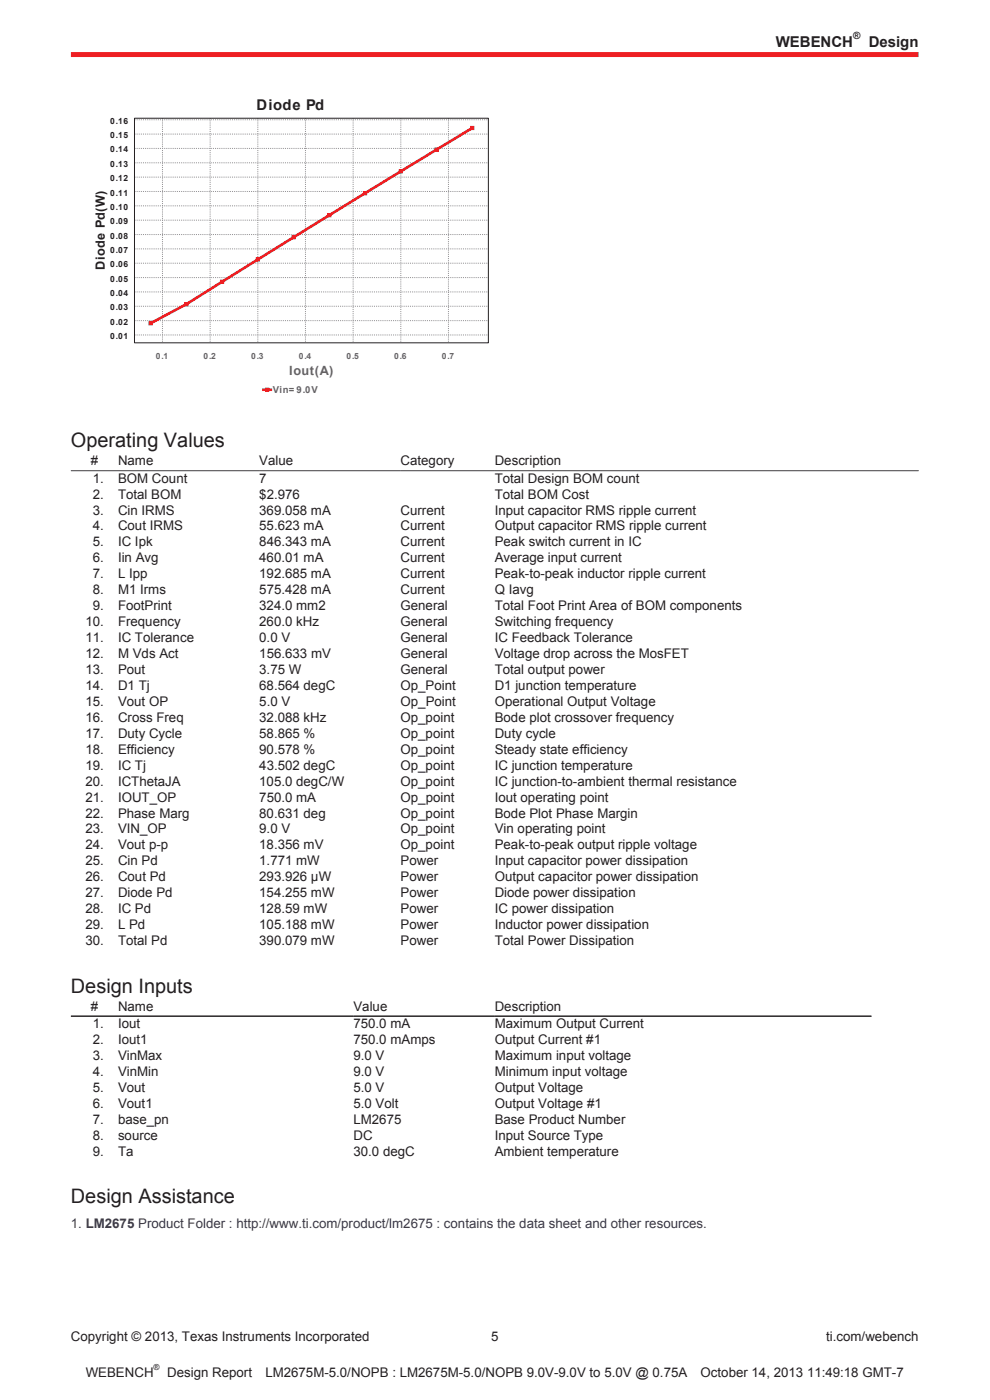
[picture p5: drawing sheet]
<svg xmlns="http://www.w3.org/2000/svg" width="210mm" height="297mm" viewBox="0 0 210 297" stroke-linecap="round" stroke-linejoin="round" font-family="sans-serif">
<defs><g id="words">
<g font-size="4.2" fill="#231f20">
<text x="15" y="94.9">Operating Values</text>
<text x="15" y="210.6">Design Inputs</text>
<text x="15" y="255.2">Design Assistance</text>
</g>
<g font-size="3.2" fill="#231f20">
<text x="164.6" y="9.9">WEBENCH</text>
<text x="184.3" y="9.9">Design</text>
</g>
<text font-size="3.1" fill="#231f20" x="54.4" y="23.4">Diode Pd</text>
<g font-size="2.8" fill="#231f20">
<text x="19.3" y="98.7">#</text>
<text x="25" y="98.7">Name</text>
<text x="55" y="98.7">Value</text>
<text x="85" y="98.7">Category</text>
<text x="104.9" y="98.7">Description</text>
<text x="19.7" y="102.4">1.</text>
<text x="19.7" y="105.8">2.</text>
<text x="25" y="102.4">BOM Count</text>
<text x="25" y="105.8">Total BOM</text>
<text x="55" y="102.4">7</text>
<text x="55" y="105.8">$2.976</text>
<text x="104.9" y="105.8">Total BOM Cost</text>
<text x="104.9" y="102.4">Total Design BOM count</text>
<text x="19.7" y="109.2">3.</text>
<text x="19.7" y="112.5">4.</text>
<text x="25" y="109.2">Cin IRMS</text>
<text x="25" y="112.5">Cout IRMS</text>
<text x="55" y="109.2">369.058 mA</text>
<text x="55" y="112.5">55.623 mA</text>
<text x="85" y="109.2">Current</text>
<text x="85" y="112.5">Current</text>
<text x="104.9" y="109.2">Input capacitor RMS ripple current</text>
<text x="104.9" y="112.5">Output capacitor RMS ripple current</text>
<text x="19.7" y="115.9">5.</text>
<text x="19.7" y="119.3">6.</text>
<text x="25" y="115.9">IC Ipk</text>
<text x="25" y="119.3">Iin Avg</text>
<text x="55" y="119.3">460.01 mA</text>
<text x="55" y="115.9">846.343 mA</text>
<text x="85" y="119.3">Current</text>
<text x="85" y="115.9">Current</text>
<text x="104.9" y="119.3">Average input current</text>
<text x="104.9" y="115.9">Peak switch current in IC</text>
<text x="19.7" y="122.7">7.</text>
<text x="25" y="122.7">L Ipp</text>
<text x="55" y="122.7">192.685 mA</text>
<text x="85" y="122.7">Current</text>
<text x="104.9" y="122.7">Peak-to-peak inductor ripple current</text>
<text x="19.7" y="126.1">8.</text>
<text x="19.7" y="129.5">9.</text>
<text x="25" y="126.1">M1 Irms</text>
<text x="25" y="129.5">FootPrint</text>
<text x="55" y="129.5">324.0 mm2</text>
<text x="55" y="126.1">575.428 mA</text>
<text x="85" y="129.5">General</text>
<text x="85" y="126.1">Current</text>
<text x="104.9" y="129.5">Total Foot Print Area of BOM components</text>
<text x="104.9" y="126.1">Q Iavg</text>
<text x="18.1" y="132.8">10.</text>
<text x="18.1" y="136.2">11.</text>
<text x="25" y="132.8">Frequency</text>
<text x="25" y="136.2">IC Tolerance</text>
<text x="55" y="136.2">0.0 V</text>
<text x="55" y="132.8">260.0 kHz</text>
<text x="85" y="132.8">General</text>
<text x="85" y="136.2">General</text>
<text x="104.9" y="132.8">Switching frequency</text>
<text x="104.9" y="136.2">IC Feedback Tolerance</text>
<text x="18.1" y="139.6">12.</text>
<text x="18.1" y="143">13.</text>
<text x="25" y="139.6">M Vds Act</text>
<text x="25" y="143">Pout</text>
<text x="55" y="143">3.75 W</text>
<text x="55" y="139.6">156.633 mV</text>
<text x="85" y="139.6">General</text>
<text x="85" y="143">General</text>
<text x="104.9" y="139.6">Voltage drop across the MosFET</text>
<text x="104.9" y="143">Total output power</text>
<text x="18.1" y="146.4">14.</text>
<text x="18.1" y="149.8">15.</text>
<text x="25" y="146.4">D1 Tj</text>
<text x="25" y="149.8">Vout OP</text>
<text x="55" y="146.4">68.564 degC</text>
<text x="55" y="149.8">5.0 V</text>
<text x="85" y="146.4">Op_Point</text>
<text x="85" y="149.8">Op_Point</text>
<text x="104.9" y="146.4">D1 junction temperature</text>
<text x="104.9" y="149.8">Operational Output Voltage</text>
<text x="18.1" y="153.1">16.</text>
<text x="25" y="153.1">Cross Freq</text>
<text x="55" y="153.1">32.088 kHz</text>
<text x="85" y="153.1">Op_point</text>
<text x="104.9" y="153.1">Bode plot crossover frequency</text>
<text x="18.1" y="156.5">17.</text>
<text x="18.1" y="159.9">18.</text>
<text x="25" y="156.5">Duty Cycle</text>
<text x="25" y="159.9">Efficiency</text>
<text x="55" y="156.5">58.865 %</text>
<text x="55" y="159.9">90.578 %</text>
<text x="85" y="156.5">Op_point</text>
<text x="85" y="159.9">Op_point</text>
<text x="104.9" y="156.5">Duty cycle</text>
<text x="104.9" y="159.9">Steady state efficiency</text>
<text x="18.1" y="163.3">19.</text>
<text x="18.1" y="166.7">20.</text>
<text x="25" y="163.3">IC Tj</text>
<text x="25" y="166.7">ICThetaJA</text>
<text x="55" y="166.7">105.0 degC/W</text>
<text x="55" y="163.3">43.502 degC</text>
<text x="85" y="163.3">Op_point</text>
<text x="85" y="166.7">Op_point</text>
<text x="104.9" y="163.3">IC junction temperature</text>
<text x="104.9" y="166.7">IC junction-to-ambient thermal resistance</text>
<text x="18.1" y="170">21.</text>
<text x="18.1" y="173.4">22.</text>
<text x="25" y="170">IOUT_OP</text>
<text x="25" y="173.4">Phase Marg</text>
<text x="55" y="173.4">80.631 deg</text>
<text x="55" y="170">750.0 mA</text>
<text x="85" y="173.4">Op_point</text>
<text x="85" y="170">Op_point</text>
<text x="104.9" y="173.4">Bode Plot Phase Margin</text>
<text x="104.9" y="170">Iout operating point</text>
<text x="18.1" y="176.8">23.</text>
<text x="25" y="176.8">VIN_OP</text>
<text x="55" y="176.8">9.0 V</text>
<text x="85" y="176.8">Op_point</text>
<text x="104.9" y="176.8">Vin operating point</text>
<text x="18.1" y="180.2">24.</text>
<text x="18.1" y="183.6">25.</text>
<text x="25" y="180.2">Vout p-p</text>
<text x="25" y="183.6">Cin Pd</text>
<text x="55" y="183.6">1.771 mW</text>
<text x="55" y="180.2">18.356 mV</text>
<text x="85" y="180.2">Op_point</text>
<text x="85" y="183.6">Power</text>
<text x="104.9" y="180.2">Peak-to-peak output ripple voltage</text>
<text x="104.9" y="183.6">Input capacitor power dissipation</text>
<text x="18.1" y="187">26.</text>
<text x="18.1" y="190.3">27.</text>
<text x="25" y="187">Cout Pd</text>
<text x="25" y="190.3">Diode Pd</text>
<text x="55" y="190.3">154.255 mW</text>
<text x="55" y="187">293.926 µW</text>
<text x="85" y="190.3">Power</text>
<text x="85" y="187">Power</text>
<text x="104.9" y="190.3">Diode power dissipation</text>
<text x="104.9" y="187">Output capacitor power dissipation</text>
<text x="18.1" y="193.7">28.</text>
<text x="18.1" y="197.1">29.</text>
<text x="25" y="193.7">IC Pd</text>
<text x="25" y="197.1">L Pd</text>
<text x="55" y="197.1">105.188 mW</text>
<text x="55" y="193.7">128.59 mW</text>
<text x="85" y="197.1">Power</text>
<text x="85" y="193.7">Power</text>
<text x="104.9" y="197.1">Inductor power dissipation</text>
<text x="104.9" y="193.7">IC power dissipation</text>
<text x="18.1" y="200.5">30.</text>
<text x="25" y="200.5">Total Pd</text>
<text x="55" y="200.5">390.079 mW</text>
<text x="85" y="200.5">Power</text>
<text x="104.9" y="200.5">Total Power Dissipation</text>
<text x="19.3" y="214.4">#</text>
<text x="25" y="214.4">Name</text>
<text x="75" y="214.4">Value</text>
<text x="104.9" y="214.4">Description</text>
<text x="19.7" y="218.1">1.</text>
<text x="19.7" y="221.5">2.</text>
<text x="25" y="218.1">Iout</text>
<text x="25" y="221.5">Iout1</text>
<text x="75" y="218.1">750.0 mA</text>
<text x="75" y="221.5">750.0 mAmps</text>
<text x="104.9" y="221.5">Output Current #1</text>
<text x="104.9" y="218.1">Maximum Output Current</text>
<text x="19.7" y="224.9">3.</text>
<text x="25" y="224.9">VinMax</text>
<text x="75" y="224.9">9.0 V</text>
<text x="104.9" y="224.9">Maximum input voltage</text>
<text x="19.7" y="228.2">4.</text>
<text x="19.7" y="231.6">5.</text>
<text x="25" y="228.2">VinMin</text>
<text x="25" y="231.6">Vout</text>
<text x="75" y="228.2">9.0 V</text>
<text x="75" y="231.6">5.0 V</text>
<text x="104.9" y="228.2">Minimum input voltage</text>
<text x="104.9" y="231.6">Output Voltage</text>
<text x="19.7" y="235">6.</text>
<text x="19.7" y="238.4">7.</text>
<text x="25" y="235">Vout1</text>
<text x="25" y="238.4">base_pn</text>
<text x="75" y="238.4">LM2675</text>
<text x="75" y="235">5.0 Volt</text>
<text x="104.9" y="238.4">Base Product Number</text>
<text x="104.9" y="235">Output Voltage #1</text>
<text x="19.7" y="241.8">8.</text>
<text x="19.7" y="245.2">9.</text>
<text x="25" y="241.8">source</text>
<text x="25" y="245.2">Ta</text>
<text x="75" y="241.8">DC</text>
<text x="75" y="245.2">30.0 degC</text>
<text x="104.9" y="241.8">Input Source Type</text>
<text x="104.9" y="245.2">Ambient temperature</text>
<text x="15" y="284.4">Copyright © 2013, Texas Instruments Incorporated</text>
<text x="104.2" y="284.4">5</text>
<text x="175.3" y="284.4">ti.com/webench</text>
<text x="18.2" y="292">WEBENCH</text>
<text x="35.5" y="292">Design Report</text>
<text x="56.3" y="292">LM2675M-5.0/NOPB : LM2675M-5.0/NOPB 9.0V-9.0V to 5.0V @ 0.75A</text>
<text x="148.6" y="292">October 14, 2013 11:49:18 GMT-7</text>
</g>
<text font-size="2.8" fill="#272872" x="15" y="260.5">1. LM2675 Product Folder : http://www.ti.com/product/lm2675 : contains the data sheet and other resources.</text>
<text font-size="2.7" fill="#231f20" x="22.3" y="57.3" transform="rotate(-90 22.3 57.3)">Diode Pd(W)</text>
<text font-size="2.7" fill="#636366" x="61.3" y="79.6">Iout(A)</text>
<text font-size="2.1" fill="#231f20" x="180.9" y="8.3">®</text>
<text font-size="2" fill="#636366" x="57.9" y="83.4">Vin= 9.0V</text>
<g font-size="1.8" fill="#231f20">
<text x="23.4" y="29.3">0.15</text>
<text x="23.4" y="26.3">0.16</text>
<text x="23.4" y="35.4">0.13</text>
<text x="23.4" y="32.3">0.14</text>
<text x="23.4" y="41.5">0.11</text>
<text x="23.4" y="38.4">0.12</text>
<text x="23.4" y="47.6">0.09</text>
<text x="23.4" y="44.5">0.10</text>
<text x="23.4" y="53.7">0.07</text>
<text x="23.4" y="50.6">0.08</text>
<text x="23.4" y="59.7">0.05</text>
<text x="23.4" y="56.7">0.06</text>
<text x="23.4" y="65.8">0.03</text>
<text x="23.4" y="62.8">0.04</text>
<text x="23.4" y="71.9">0.01</text>
<text x="23.4" y="68.9">0.02</text>
<text x="32.6" y="290.5">®</text>
</g>
<g font-size="1.8" fill="#636366">
<text x="33.1" y="76.2">0.1</text>
<text x="43.2" y="76.2">0.2</text>
<text x="53.3" y="76.2">0.3</text>
<text x="63.4" y="76.2">0.4</text>
<text x="73.5" y="76.2">0.5</text>
<text x="83.6" y="76.2">0.6</text>
<text x="93.7" y="76.2">0.7</text>
</g>
</g></defs>
<path d="M15 11.6h179.8" fill="none" stroke="#ee1f23" stroke-width="1.1" stroke-linecap="butt"/>
<g fill="#fff">
<path d="M15 16.9h89.9v67.4h-89.9z"/>
<path d="M55.5 81.2h12.3v3h-12.3z"/>
</g>
<path d="M55.9 82.7h1.5" fill="none" stroke="#ee1f23" stroke-width=".56"/>
<path d="M56.3 82.3h.7v.7h-.7z" fill="#ee1f23"/>
<path d="M56.3 82.3h.7v.7h-.7z" fill="none" stroke="#ee1f23" stroke-width=".21"/>
<path d="M28.5 25.1h75.1v47.6h-75.1z" fill="#fff"/>
<g fill="none" stroke="#939598" stroke-width=".21" stroke-dasharray=".2 .2" stroke-linecap="butt">
<path d="M28.5 37.6h75.1M28.5 34.5h75.1M28.5 31.5h75.1M28.5 28.4h75.1M28.5 25.4h75.1M34.5 25.1v47.6M44.6 25.1v47.6M54.7 25.1v47.6M64.8 25.1v47.6M74.9 25.1v47.6M85 25.1v47.6M95.1 25.1v47.6"/>
<path d="M28.5 58.9h75.1M28.5 55.8h75.1M28.5 52.8h75.1M28.5 49.8h75.1M28.5 46.7h75.1M28.5 43.7h75.1M28.5 40.6h75.1M28.5 71.1h75.1M28.5 68h75.1M28.5 65h75.1M28.5 61.9h75.1"/>
</g>
<path d="M100.2 27.2l-30.3 18.5-30.4 18.8-7.6 4.1" fill="none" stroke="#ee1f23" stroke-width=".56"/>
<path d="M31.6 68.2h.7v.7h-.7z" fill="#ee1f23"/>
<path d="M31.6 68.2h.7v.7h-.7z" fill="none" stroke="#ee1f23" stroke-width=".21"/>
<path d="M39.2 64.2h.7v.7h-.7z" fill="#ee1f23"/>
<path d="M39.2 64.2h.7v.7h-.7z" fill="none" stroke="#ee1f23" stroke-width=".21"/>
<path d="M46.8 59.4h.6v.7h-.6z" fill="#ee1f23"/>
<path d="M46.8 59.4h.6v.7h-.6z" fill="none" stroke="#ee1f23" stroke-width=".21"/>
<path d="M54.4 54.7h.6v.7h-.6z" fill="#ee1f23"/>
<path d="M54.4 54.7h.6v.7h-.6z" fill="none" stroke="#ee1f23" stroke-width=".21"/>
<path d="M61.9 50h.7v.7h-.7z" fill="#ee1f23"/>
<path d="M61.9 50h.7v.7h-.7z" fill="none" stroke="#ee1f23" stroke-width=".21"/>
<path d="M69.5 45.3h.7v.7h-.7z" fill="#ee1f23"/>
<path d="M69.5 45.3h.7v.7h-.7z" fill="none" stroke="#ee1f23" stroke-width=".21"/>
<path d="M77.1 40.7h.7v.6h-.7z" fill="#ee1f23"/>
<path d="M77.1 40.7h.7v.6h-.7z" fill="none" stroke="#ee1f23" stroke-width=".21"/>
<path d="M84.7 36h.7v.7h-.7z" fill="#ee1f23"/>
<path d="M84.7 36h.7v.7h-.7z" fill="none" stroke="#ee1f23" stroke-width=".21"/>
<path d="M92.3 31.4h.6v.7h-.6z" fill="#ee1f23"/>
<path d="M92.3 31.4h.6v.7h-.6z" fill="none" stroke="#ee1f23" stroke-width=".21"/>
<path d="M99.8 26.8h.7v.7h-.7z" fill="#ee1f23"/>
<path d="M99.8 26.8h.7v.7h-.7z" fill="none" stroke="#ee1f23" stroke-width=".21"/>
<path d="M28.5 25.1h75.1v47.6h-75.1z" fill="none" stroke="#231f20" stroke-width=".21"/>
<path d="M15 99.8h179.8" fill="none" stroke="#66676a" stroke-width=".26"/>
<path d="M15 215.6h169.9" fill="none" stroke="#231f20" stroke-width=".26"/>
<use href="#words"/>
</svg>
